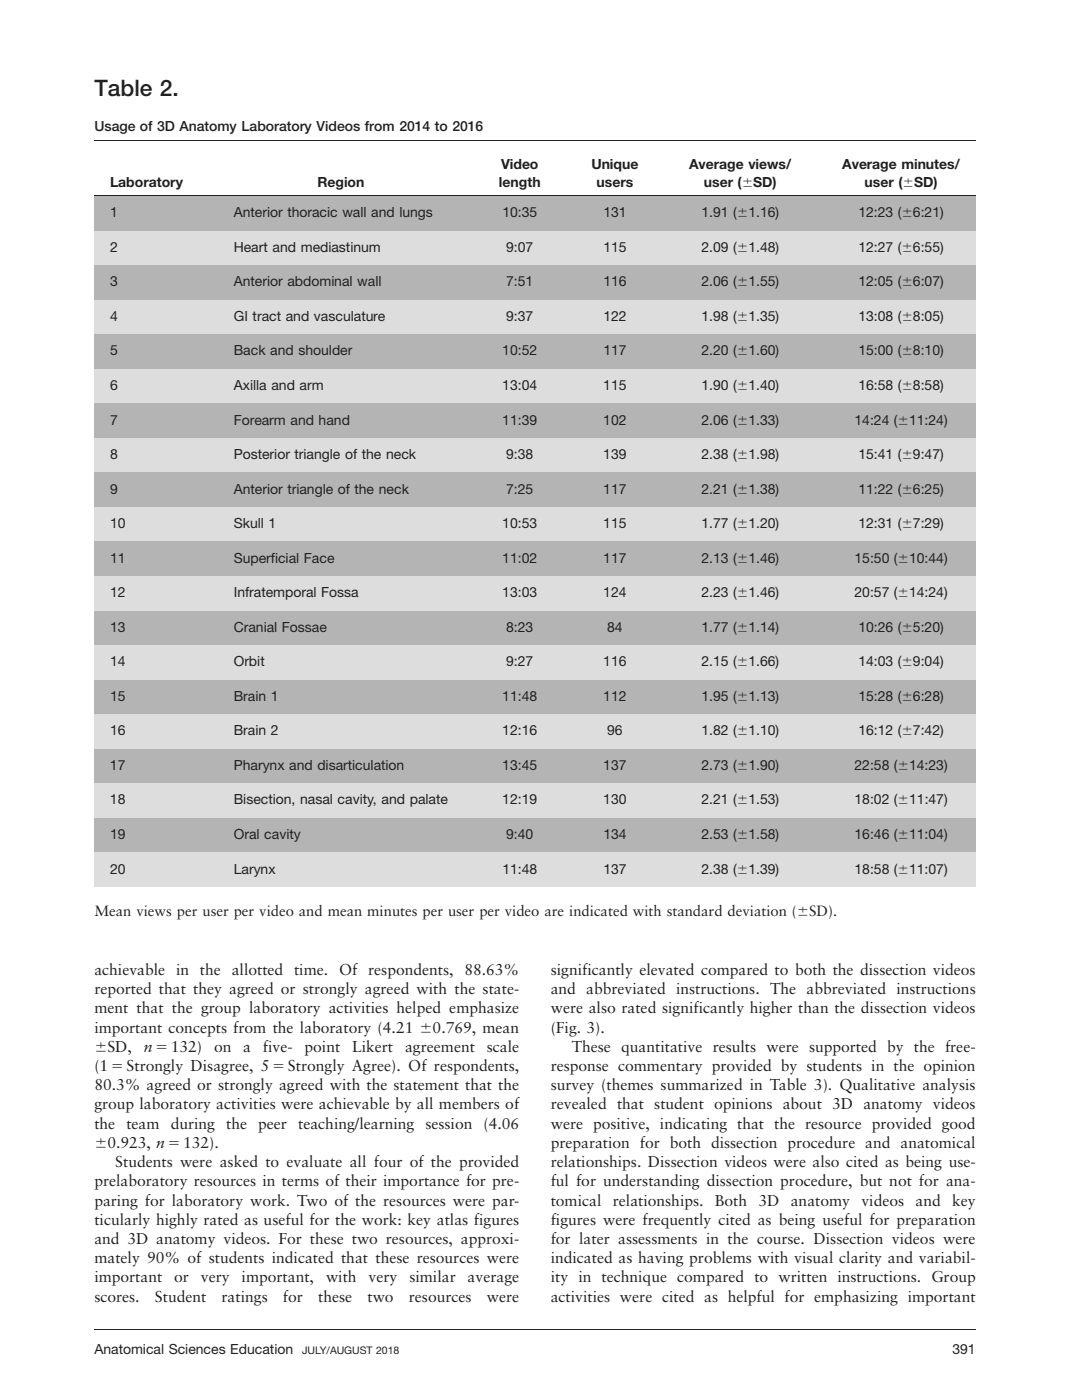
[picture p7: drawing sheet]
<svg xmlns="http://www.w3.org/2000/svg" width="216mm" height="283mm" viewBox="0 0 216 283" stroke-linecap="round" stroke-linejoin="round" font-family="sans-serif">
<defs><g id="words">
<text font-size="4.6" fill="#231f20" x="19" y="19.3">Table 2.</text>
<g font-size="3.2" fill="#231f20">
<text x="19" y="196.8">achievable in the allotted time. Of respondents, 88.63%</text>
<text x="111.1" y="196.8">significantly elevated compared to both the dissection videos</text>
<text x="19" y="200.6">reported that they agreed or strongly agreed with the state-</text>
<text x="111.1" y="200.6">and abbreviated instructions. The abbreviated instructions</text>
<text x="19" y="204.5">ment that the group laboratory activities helped emphasize</text>
<text x="19" y="208.4">important concepts from the laboratory (4.21</text>
<text x="84.7" y="208.4">60.769, mean</text>
<text x="111.1" y="204.5">were also rated significantly higher than the dissection videos</text>
<text x="111.1" y="208.4">(Fig. 3).</text>
<text x="19" y="212.3">6SD,</text>
<text x="29" y="212.3">n5132)</text>
<text x="43.2" y="212.3">on</text>
<text x="49.1" y="212.3">a</text>
<text x="53" y="212.3">five-</text>
<text x="61.5" y="212.3">point</text>
<text x="71" y="212.3">Likert</text>
<text x="81.7" y="212.3">agreement</text>
<text x="98.2" y="212.3">scale</text>
<text x="115.4" y="212.3">These quantitative results were supported by the free-</text>
<text x="19" y="216.2">(15Strongly Disagree, 55Strongly Agree). Of respondents,</text>
<text x="19" y="220">80.3% agreed or strongly agreed with the statement that the</text>
<text x="111.1" y="216.2">response commentary provided by students in the opinion</text>
<text x="111.1" y="220">survey (themes summarized in Table 3). Qualitative analysis</text>
<text x="19" y="223.9">group laboratory activities were achievable by all members of</text>
<text x="19" y="227.8">the</text>
<text x="25.5" y="227.8">team</text>
<text x="34.4" y="227.8">during</text>
<text x="45.6" y="227.8">the</text>
<text x="52.1" y="227.8">peer</text>
<text x="60.2" y="227.8">teaching/learning session</text>
<text x="97.6" y="227.8">(4.06</text>
<text x="111.1" y="223.9">revealed that student opinions about 3D anatomy videos</text>
<text x="111.1" y="227.8">were positive, indicating that the resource provided good</text>
<text x="19" y="231.7">60.923, n5132).</text>
<text x="111.1" y="231.7">preparation for both dissection procedure and anatomical</text>
<text x="19" y="239.4">prelaboratory resources in terms of their importance for pre-</text>
<text x="23.3" y="235.6">Students were asked to evaluate all four of the provided</text>
<text x="111.1" y="235.6">relationships. Dissection videos were also cited as being use-</text>
<text x="111.1" y="239.4">ful for understanding dissection procedure, but not for ana-</text>
<text x="19" y="243.3">paring for laboratory work. Two of the resources were par-</text>
<text x="111.1" y="243.3">tomical</text>
<text x="123.7" y="243.3">relationships.</text>
<text x="144.3" y="243.3">Both</text>
<text x="153" y="243.3">3D</text>
<text x="159.6" y="243.3">anatomy</text>
<text x="173.8" y="243.3">videos</text>
<text x="184.7" y="243.3">and</text>
<text x="192.1" y="243.3">key</text>
<text x="19" y="247.2">ticularly highly rated as useful for the work: key atlas figures</text>
<text x="19" y="251.1">and 3D anatomy videos. For these two resources, approxi-</text>
<text x="111.1" y="247.2">figures were frequently cited as being useful for preparation</text>
<text x="111.1" y="251.1">for later assessments in the course. Dissection videos were</text>
<text x="19" y="255">mately 90% of students indicated that these resources were</text>
<text x="111.1" y="255">indicated as having problems with visual clarity and variabil-</text>
<text x="19" y="258.8">important</text>
<text x="19" y="262.7">scores.</text>
<text x="31.3" y="262.7">Student</text>
<text x="35.2" y="258.8">or</text>
<text x="40.5" y="258.8">very</text>
<text x="44.7" y="262.7">ratings</text>
<text x="48.8" y="258.8">important,</text>
<text x="57.1" y="262.7">for</text>
<text x="64.2" y="262.7">these</text>
<text x="65.8" y="258.8">with</text>
<text x="74.1" y="262.7">two</text>
<text x="74.4" y="258.8">very</text>
<text x="82.5" y="262.7">resources</text>
<text x="82.6" y="258.8">similar</text>
<text x="94.4" y="258.8">average</text>
<text x="98.2" y="262.7">were</text>
<text x="111.1" y="258.8">ity in technique compared to written instructions. Group</text>
<text x="111.1" y="262.7">activities were cited as helpful for emphasizing important</text>
</g>
<text font-size="3" fill="#231f20" x="19" y="184.9">Mean views per user per video and mean minutes per user per video are indicated with standard deviation (6SD).</text>
<g font-size="2.8" fill="#231f20">
<text x="19" y="26.4">Usage of 3D Anatomy Laboratory Videos from 2014 to 2016</text>
<text x="101.1" y="34.2">Video</text>
<text x="119.3" y="34.2">Unique</text>
<text x="139.1" y="34.2">Average views/</text>
<text x="169.9" y="34.2">Average minutes/</text>
<text x="22.2" y="37.7">Laboratory</text>
<text x="64" y="37.7">Region</text>
<text x="100.7" y="37.7">length</text>
<text x="120.4" y="37.7">users</text>
<text x="142" y="37.7">user (6SD)</text>
<text x="174.5" y="37.7">user (6SD)</text>
<text x="22.2" y="43.9">1</text>
<text x="47.2" y="43.9">Anterior thoracic wall and lungs</text>
<text x="101.4" y="43.9">10:35</text>
<text x="121.7" y="43.9">131</text>
<text x="141.5" y="43.9">1.91 (61.16)</text>
<text x="173.2" y="43.9">12:23 (66:21)</text>
<text x="22.2" y="50.8">2</text>
<text x="47.2" y="50.8">Heart and mediastinum</text>
<text x="102.1" y="50.8">9:07</text>
<text x="121.7" y="50.8">115</text>
<text x="141.5" y="50.8">2.09 (61.48)</text>
<text x="173.2" y="50.8">12:27 (66:55)</text>
<text x="22.2" y="57.8">3</text>
<text x="47.2" y="57.8">Anterior abdominal wall</text>
<text x="102.1" y="57.8">7:51</text>
<text x="121.7" y="57.8">116</text>
<text x="141.5" y="57.8">2.06 (61.55)</text>
<text x="173.2" y="57.8">12:05 (66:07)</text>
<text x="22.2" y="64.8">4</text>
<text x="47.2" y="64.8">GI tract and vasculature</text>
<text x="102.1" y="64.8">9:37</text>
<text x="121.7" y="64.8">122</text>
<text x="141.5" y="64.8">1.98 (61.35)</text>
<text x="173.2" y="64.8">13:08 (68:05)</text>
<text x="22.2" y="71.7">5</text>
<text x="47.2" y="71.7">Back and shoulder</text>
<text x="101.4" y="71.7">10:52</text>
<text x="121.7" y="71.7">117</text>
<text x="141.5" y="71.7">2.20 (61.60)</text>
<text x="173.2" y="71.7">15:00 (68:10)</text>
<text x="22.2" y="78.7">6</text>
<text x="47.2" y="78.7">Axilla and arm</text>
<text x="101.4" y="78.7">13:04</text>
<text x="121.7" y="78.7">115</text>
<text x="141.5" y="78.7">1.90 (61.40)</text>
<text x="173.2" y="78.7">16:58 (68:58)</text>
<text x="22.2" y="85.7">7</text>
<text x="47.2" y="85.7">Forearm and hand</text>
<text x="101.4" y="85.7">11:39</text>
<text x="121.7" y="85.7">102</text>
<text x="141.5" y="85.7">2.06 (61.33)</text>
<text x="172.4" y="85.7">14:24 (611:24)</text>
<text x="22.2" y="92.7">8</text>
<text x="47.2" y="92.7">Posterior triangle of the neck</text>
<text x="102.1" y="92.7">9:38</text>
<text x="121.7" y="92.7">139</text>
<text x="141.5" y="92.7">2.38 (61.98)</text>
<text x="173.2" y="92.7">15:41 (69:47)</text>
<text x="22.2" y="99.6">9</text>
<text x="47.2" y="99.6">Anterior triangle of the neck</text>
<text x="102.1" y="99.6">7:25</text>
<text x="121.7" y="99.6">117</text>
<text x="141.5" y="99.6">2.21 (61.38)</text>
<text x="173.2" y="99.6">11:22 (66:25)</text>
<text x="22.2" y="106.6">10</text>
<text x="47.2" y="106.6">Skull 1</text>
<text x="101.4" y="106.6">10:53</text>
<text x="121.7" y="106.6">115</text>
<text x="141.5" y="106.6">1.77 (61.20)</text>
<text x="173.2" y="106.6">12:31 (67:29)</text>
<text x="22.2" y="113.6">11</text>
<text x="47.2" y="113.6">Superficial Face</text>
<text x="101.4" y="113.6">11:02</text>
<text x="121.7" y="113.6">117</text>
<text x="141.5" y="113.6">2.13 (61.46)</text>
<text x="172.4" y="113.6">15:50 (610:44)</text>
<text x="22.2" y="120.5">12</text>
<text x="47.2" y="120.5">Infratemporal Fossa</text>
<text x="101.4" y="120.5">13:03</text>
<text x="121.7" y="120.5">124</text>
<text x="141.5" y="120.5">2.23 (61.46)</text>
<text x="172.4" y="120.5">20:57 (614:24)</text>
<text x="22.2" y="127.5">13</text>
<text x="47.2" y="127.5">Cranial Fossae</text>
<text x="102.1" y="127.5">8:23</text>
<text x="122.5" y="127.5">84</text>
<text x="141.5" y="127.5">1.77 (61.14)</text>
<text x="173.2" y="127.5">10:26 (65:20)</text>
<text x="22.2" y="134.5">14</text>
<text x="47.2" y="134.5">Orbit</text>
<text x="102.1" y="134.5">9:27</text>
<text x="121.7" y="134.5">116</text>
<text x="141.5" y="134.5">2.15 (61.66)</text>
<text x="173.2" y="134.5">14:03 (69:04)</text>
<text x="22.2" y="141.5">15</text>
<text x="47.2" y="141.5">Brain 1</text>
<text x="101.4" y="141.5">11:48</text>
<text x="121.7" y="141.5">112</text>
<text x="141.5" y="141.5">1.95 (61.13)</text>
<text x="173.2" y="141.5">15:28 (66:28)</text>
<text x="22.2" y="148.4">16</text>
<text x="47.2" y="148.4">Brain 2</text>
<text x="101.4" y="148.4">12:16</text>
<text x="122.5" y="148.4">96</text>
<text x="141.5" y="148.4">1.82 (61.10)</text>
<text x="173.2" y="148.4">16:12 (67:42)</text>
<text x="22.2" y="155.4">17</text>
<text x="47.2" y="155.4">Pharynx and disarticulation</text>
<text x="101.4" y="155.4">13:45</text>
<text x="121.7" y="155.4">137</text>
<text x="141.5" y="155.4">2.73 (61.90)</text>
<text x="172.4" y="155.4">22:58 (614:23)</text>
<text x="22.2" y="162.4">18</text>
<text x="47.2" y="162.4">Bisection, nasal cavity, and palate</text>
<text x="101.4" y="162.4">12:19</text>
<text x="121.7" y="162.4">130</text>
<text x="141.5" y="162.4">2.21 (61.53)</text>
<text x="172.4" y="162.4">18:02 (611:47)</text>
<text x="22.2" y="169.3">19</text>
<text x="47.2" y="169.3">Oral cavity</text>
<text x="102.1" y="169.3">9:40</text>
<text x="121.7" y="169.3">134</text>
<text x="141.5" y="169.3">2.53 (61.58)</text>
<text x="172.4" y="169.3">16:46 (611:04)</text>
<text x="22.2" y="176.3">20</text>
<text x="47.2" y="176.3">Larynx</text>
<text x="101.4" y="176.3">11:48</text>
<text x="121.7" y="176.3">137</text>
<text x="141.5" y="176.3">2.38 (61.39)</text>
<text x="172.4" y="176.3">18:58 (611:07)</text>
<text x="19" y="273.3">Anatomical Sciences Education</text>
<text x="192.2" y="273.3">391</text>
</g>
<text font-size="2.1" fill="#231f20" x="61" y="273.3">JULY/AUGUST 2018</text>
</g></defs>
<path d="M19 39.6h177.9v7h-177.9z" fill="#b2b4b6"/>
<path d="M19 46.6h177.9v7h-177.9z" fill="#dcddde"/>
<path d="M19 53.6h177.9v6.9h-177.9z" fill="#b2b4b6"/>
<path d="M19 60.5h177.9v7h-177.9z" fill="#dcddde"/>
<path d="M19 67.5h177.9v7h-177.9z" fill="#b2b4b6"/>
<path d="M19 74.5h177.9v7h-177.9z" fill="#dcddde"/>
<path d="M19 81.5h177.9v6.9h-177.9z" fill="#b2b4b6"/>
<path d="M19 88.4h177.9v7h-177.9z" fill="#dcddde"/>
<path d="M19 95.4h177.9v7h-177.9z" fill="#b2b4b6"/>
<path d="M19 102.4h177.9v6.9h-177.9z" fill="#dcddde"/>
<path d="M19 109.3h177.9v7h-177.9z" fill="#b2b4b6"/>
<path d="M19 116.3h177.9v7h-177.9z" fill="#dcddde"/>
<path d="M19 123.3h177.9v6.9h-177.9z" fill="#b2b4b6"/>
<path d="M19 130.2h177.9v7h-177.9z" fill="#dcddde"/>
<path d="M19 137.2h177.9v7h-177.9z" fill="#b2b4b6"/>
<path d="M19 144.2h177.9v7h-177.9z" fill="#dcddde"/>
<path d="M19 151.2h177.9v6.9h-177.9z" fill="#b2b4b6"/>
<path d="M19 158.1h177.9v7h-177.9z" fill="#dcddde"/>
<path d="M19 165.1h177.9v7h-177.9z" fill="#b2b4b6"/>
<path d="M19 172.1h177.9v6.9h-177.9z" fill="#dcddde"/>
<path d="M19 28.4h177.9M19 39.5h177.9M19 268.3h177.9" fill="none" stroke="#231f20" stroke-width=".2"/>
<use href="#words"/>
</svg>
